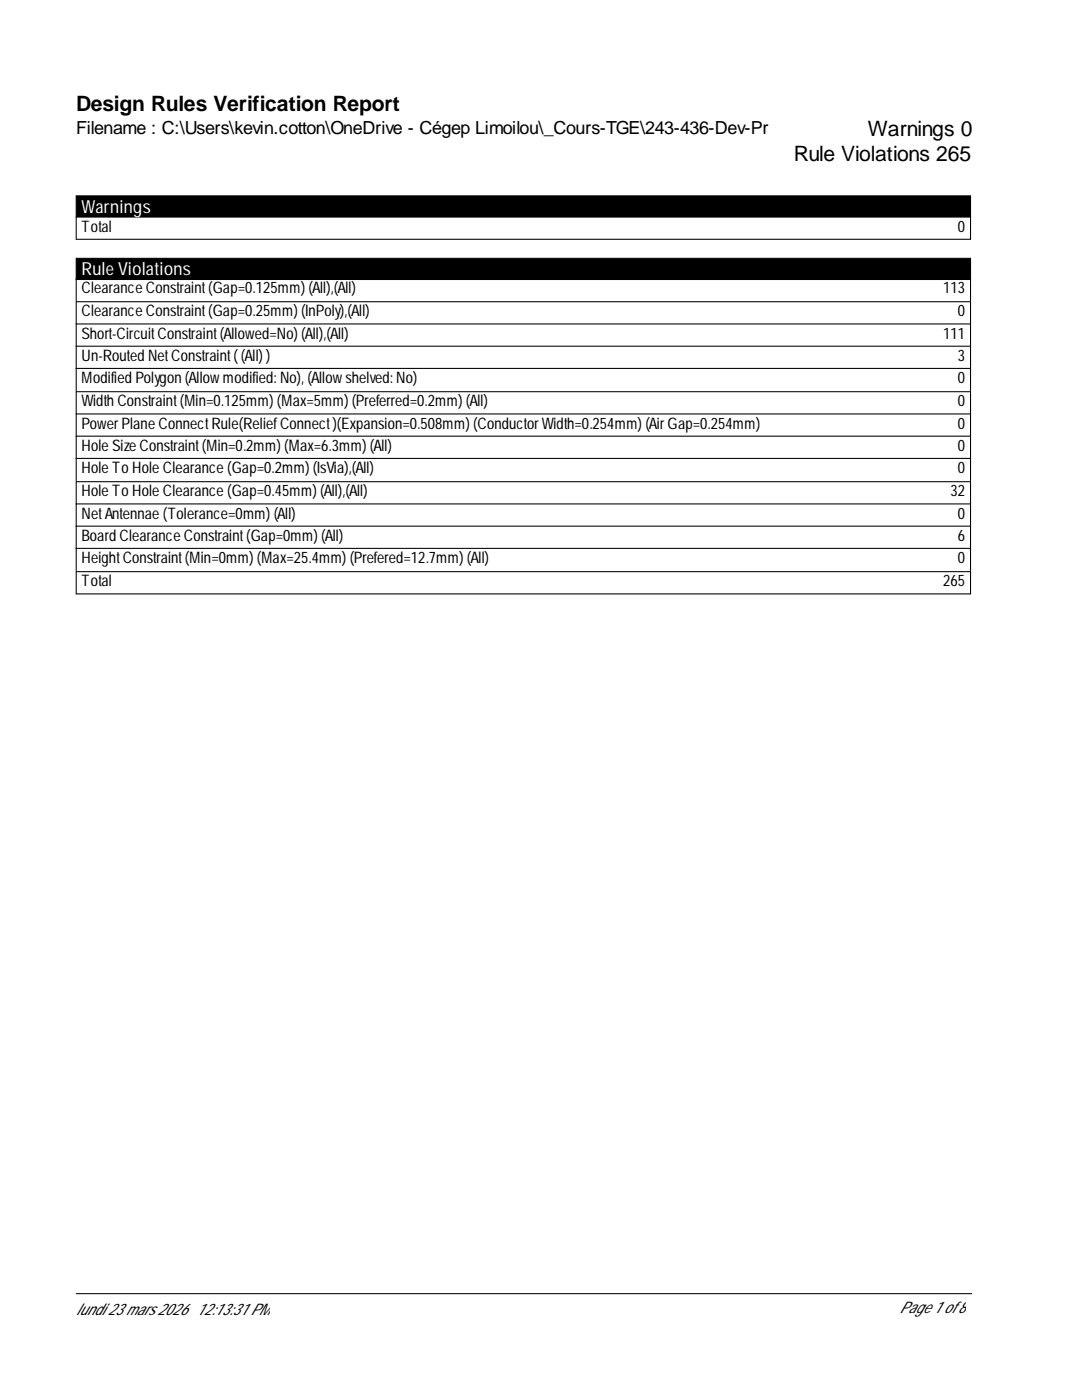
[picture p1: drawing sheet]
<svg xmlns="http://www.w3.org/2000/svg" width="216mm" height="279mm" viewBox="0 0 216 279" stroke-linecap="round" stroke-linejoin="round" font-family="sans-serif">
<defs><g id="words">
<g font-size="4.2">
<text x="15.2" y="22.2">Design Rules Verification Report</text>
<text x="173.2" y="27.1">Warnings 0</text>
<text x="158.4" y="32.1">Rule Violations 265</text>
</g>
<text font-size="3.6" x="15.2" y="26.7">Filename : C:\Users\kevin.cotton\OneDrive - Cégep Limoilou\_Cours-TGE\243-436-Dev-Pr</text>
<g font-size="3.6" fill="#fff">
<text x="16.3" y="42.4">Warnings</text>
<text x="16.3" y="54.9">RuleViolations</text>
</g>
<g font-size="3.2">
<text x="16.3" y="46.2">Total</text>
<text x="191.1" y="46.2">0</text>
<text x="16.3" y="58.5">ClearanceConstraint(Gap=0.125mm) (All),(All)</text>
<text x="188.2" y="58.5">113</text>
<text x="16.3" y="63.1">ClearanceConstraint(Gap=0.25mm) (InPoly),(All)</text>
<text x="191.1" y="63.1">0</text>
<text x="16.3" y="67.6">Short-CircuitConstraint(Allowed=No) (All),(All)</text>
<text x="188.2" y="67.6">111</text>
<text x="16.3" y="72">Un-RoutedNetConstraint((All) )</text>
<text x="16.3" y="76.4">ModifiedPolygon(Allowmodified: No), (Allowshelved: No)</text>
<text x="191.1" y="72">3</text>
<text x="191.1" y="76.4">0</text>
<text x="16.3" y="81.1">WidthConstraint(Min=0.125mm) (Max=5mm) (Preferred=0.2mm) (All)</text>
<text x="191.1" y="81.1">0</text>
<text x="16.3" y="85.5">PowerPlaneConnectRule(ReliefConnect)(Expansion=0.508mm) (ConductorWidth=0.254mm) (AirGap=0.254mm)</text>
<text x="16.3" y="90">HoleSizeConstraint(Min=0.2mm) (Max=6.3mm) (All)</text>
<text x="191.1" y="85.5">0</text>
<text x="191.1" y="90">0</text>
<text x="16.3" y="94.4">HoleToHoleClearance(Gap=0.2mm) (IsVia),(All)</text>
<text x="191.1" y="94.4">0</text>
<text x="16.3" y="99.1">HoleToHoleClearance(Gap=0.45mm) (All),(All)</text>
<text x="189.6" y="99.1">32</text>
<text x="16.3" y="103.5">NetAntennae(Tolerance=0mm) (All)</text>
<text x="16.3" y="107.9">BoardClearanceConstraint(Gap=0mm) (All)</text>
<text x="191.1" y="103.5">0</text>
<text x="191.1" y="107.9">6</text>
<text x="16.3" y="112.4">HeightConstraint(Min=0mm) (Max=25.4mm) (Prefered=12.7mm) (All)</text>
<text x="191.1" y="112.4">0</text>
<text x="16.3" y="117">Total</text>
<text x="188.2" y="117">265</text>
<text x="15.2" y="262.3">lundi 23mars2026</text>
<text x="39.2" y="262.3">12:13:31 PM</text>
<text x="179.5" y="262.1">Page1 of8</text>
</g>
</g></defs>
<path d="M15.2 39.1h178.5v4.2h-178.5zM15.2 51.6h178.5v4.2h-178.5z" fill="#000" stroke="#000" stroke-width=".21"/>
<g fill="none" stroke="#000" stroke-width=".21">
<path d="M15.2 43.3v4.5h178.5v-4.5M15.2 55.6v4.4M193.7 55.6v4.4M15.2 78v-17.8h178.5v17.8M15.2 64.7h178.5M15.2 69.1h178.5M15.2 73.5h178.5M15.2 95.9v-17.7h178.5v17.7M15.2 82.6h178.5M15.2 87h178.5M15.2 91.5h178.5M15.2 113.9v-17.8h178.5v17.8"/>
<path d="M15.2 114.1h178.5v4.4h-178.5zM15.2 100.6h178.5M15.2 105h178.5M15.2 109.4h178.5M15.2 258.2h178.7"/>
</g>
<use href="#words"/>
</svg>
